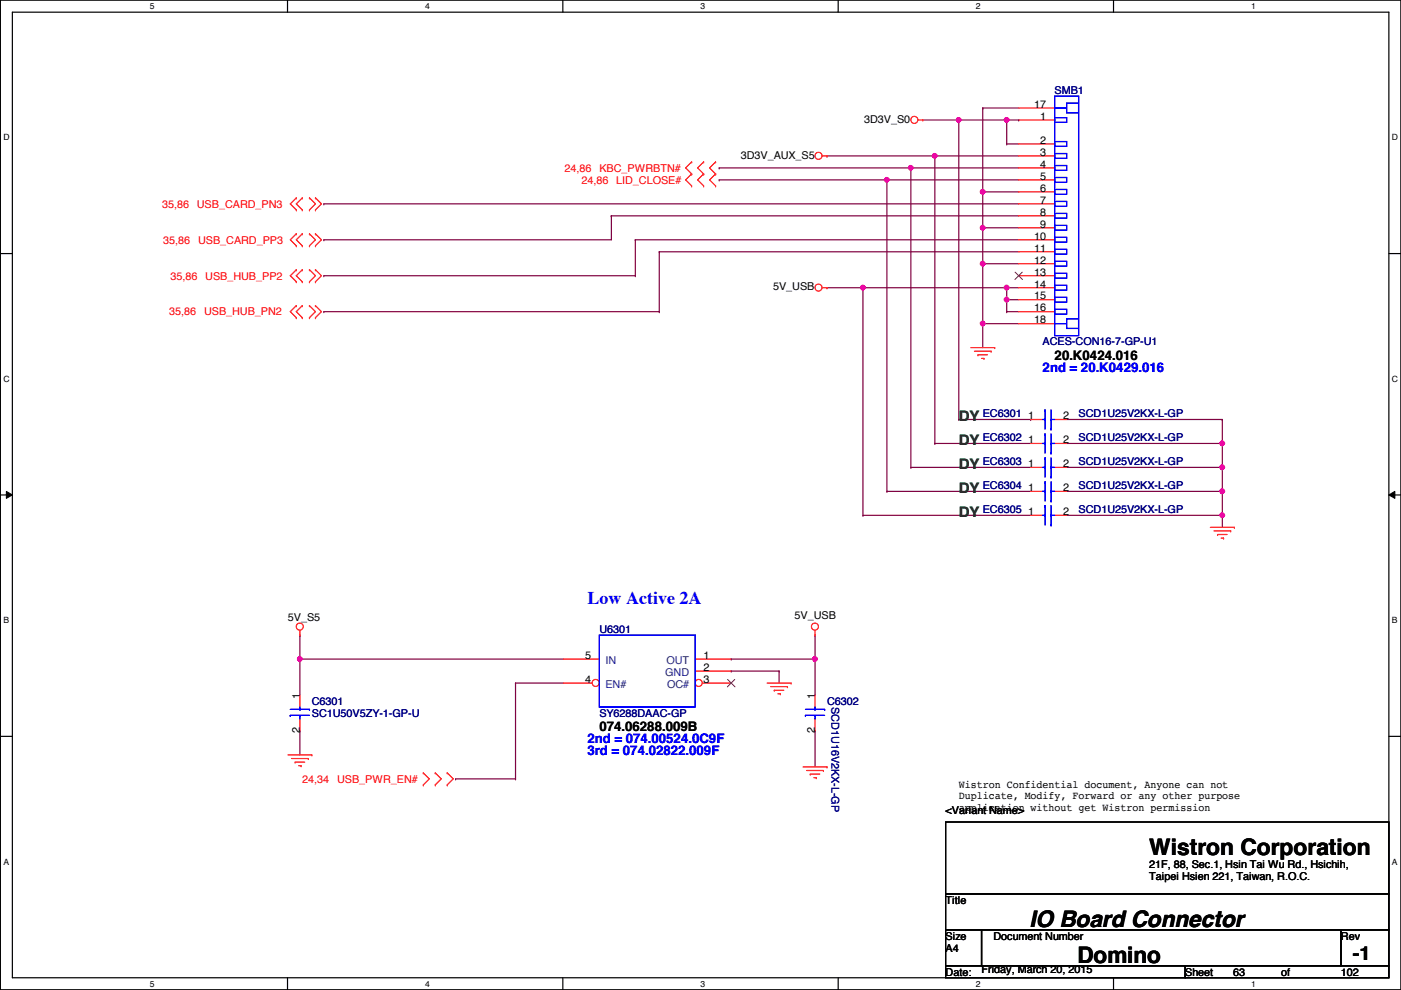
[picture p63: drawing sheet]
<svg xmlns="http://www.w3.org/2000/svg" width="297mm" height="210mm" viewBox="0 0 297 210" stroke-linecap="round" stroke-linejoin="round" font-family="sans-serif">
<defs><g id="words">
<g font-size="4.8">
<text x="243.7" y="181.3">Wistron Corporation</text>
<text x="218.3" y="196.5">IO Board Connector</text>
<text x="228.4" y="204.2">Domino</text>
</g>
<text font-size="4.1" x="286.8" y="203.5">-1</text>
<text font-size="3.8" fill="#00f" x="124.5" y="128">Low Active 2A</text>
<g font-size="3" fill="#008000">
<text x="203.3" y="89.2">DY</text>
<text x="203.3" y="94.3">DY</text>
<text x="203.3" y="99.4">DY</text>
<text x="203.3" y="104.5">DY</text>
<text x="203.3" y="109.6">DY</text>
</g>
<g font-size="2.8">
<text x="223.6" y="76.3">20.K0424.016</text>
<text x="127.1" y="155.1">074.06288.009B</text>
</g>
<g font-size="2.8" fill="#00f">
<text x="221.1" y="78.9">2nd = 20.K0429.016</text>
<text x="124.5" y="157.6">2nd = 074.00524.0C9F</text>
<text x="124.5" y="160.1">3rd = 074.02822.009F</text>
</g>
<g font-size="2.3">
<text x="219.3" y="22.9">17</text>
<text x="183.2" y="26">3D3V_S0</text>
<text x="220.6" y="25.4">1</text>
<text x="157.1" y="33.6">3D3V_AUX_S5</text>
<text x="220.6" y="30.5">2</text>
<text x="220.6" y="33">3</text>
<text x="220.6" y="35.6">4</text>
<text x="220.6" y="38.1">5</text>
<text x="220.6" y="40.6">6</text>
<text x="220.6" y="43.2">7</text>
<text x="220.6" y="45.7">8</text>
<text x="219.3" y="50.8">10</text>
<text x="219.3" y="53.3">11</text>
<text x="220.6" y="48.3">9</text>
<text x="219.3" y="55.9">12</text>
<text x="219.3" y="58.4">13</text>
<text x="163.9" y="61.6">5V_USB</text>
<text x="219.3" y="61">14</text>
<text x="219.3" y="63.5">15</text>
<text x="219.3" y="66">16</text>
<text x="219.3" y="68.6">18</text>
<text x="218" y="88.9">1</text>
<text x="225.4" y="88.9">2</text>
<text x="218" y="94">1</text>
<text x="225.4" y="94">2</text>
<text x="218" y="99.1">1</text>
<text x="225.4" y="99.1">2</text>
<text x="218" y="104.1">1</text>
<text x="225.4" y="104.1">2</text>
<text x="218" y="109.2">1</text>
<text x="225.4" y="109.2">2</text>
<text x="61" y="131.7">5V_S5</text>
<text x="168.5" y="131.1">5V_USB</text>
<text x="124" y="139.7">5</text>
<text x="149.2" y="142.2">2</text>
<text x="149.2" y="139.7">1</text>
<text x="63.5" y="148.1" transform="rotate(-90 63.5 148.1)">1</text>
<text x="124" y="144.8">4</text>
<text x="149.2" y="144.8">3</text>
<text x="172.8" y="148.1" transform="rotate(-90 172.8 148.1)">1</text>
<text x="63.5" y="155.5" transform="rotate(-90 63.5 155.5)">2</text>
<text x="172.8" y="155.5" transform="rotate(-90 172.8 155.5)">2</text>
<text x="203.3" y="167">Wistron Confidential document, Anyone can not</text>
<text x="200.5" y="172.5">&lt;Variant Name&gt;</text>
<text x="203.3" y="169.5">Duplicate, Modify, Forward or any other purpose</text>
<text x="203.3" y="172">application without get Wistron permission</text>
<text x="243.7" y="184">21F, 88, Sec.1, Hsin Tai Wu Rd., Hsichih,</text>
<text x="200.5" y="191.6">Title</text>
<text x="243.7" y="186.6">Taipei Hsien 221, Taiwan, R.O.C.</text>
<text x="200.5" y="199.2">Size</text>
<text x="200.5" y="201.8">A4</text>
<text x="210.6" y="199.2">Document Number</text>
<text x="284.3" y="199.2">Rev</text>
<text x="200.5" y="206.8">Date:</text>
<text x="208.1" y="206.3">Friday, March 20, 2015</text>
<text x="251.3" y="206.8">Sheet</text>
<text x="261.4" y="206.8">63</text>
<text x="271.6" y="206.8">of</text>
<text x="284.3" y="206.8">102</text>
</g>
<g font-size="2.3" fill="#000080">
<text x="223.6" y="19.9">SMB1</text>
<text x="221.1" y="73.2">ACES-CON16-7-GP-U1</text>
<text x="208.4" y="88.5">EC6301</text>
<text x="228.7" y="88.5">SCD1U25V2KX-L-GP</text>
<text x="208.4" y="93.6">EC6302</text>
<text x="228.7" y="93.6">SCD1U25V2KX-L-GP</text>
<text x="208.4" y="98.6">EC6303</text>
<text x="228.7" y="98.6">SCD1U25V2KX-L-GP</text>
<text x="208.4" y="103.7">EC6304</text>
<text x="228.7" y="103.7">SCD1U25V2KX-L-GP</text>
<text x="208.4" y="108.8">EC6305</text>
<text x="228.7" y="108.8">SCD1U25V2KX-L-GP</text>
<text x="127.1" y="134.2">U6301</text>
<text x="66.1" y="149.4">C6301</text>
<text x="175.3" y="149.4">C6302</text>
<text x="176.3" y="149.9" transform="rotate(90 176.3 149.9)">SCD1U16V2KX-L-GP</text>
<text x="66.1" y="152">SC1U50V5ZY-1-GP-U</text>
<text x="127.1" y="152">SY6288DAAC-GP</text>
</g>
<g font-size="2.3" fill="#f00">
<text x="119.7" y="36.4">24,86</text>
<text x="123.3" y="38.9">24,86</text>
<text x="127.1" y="36.4">KBC_PWRBTN#</text>
<text x="130.6" y="38.9">LID_CLOSE#</text>
<text x="34.4" y="44">35,86</text>
<text x="41.7" y="44">USB_CARD_PN3</text>
<text x="34.6" y="51.6">35,86</text>
<text x="42" y="51.6">USB_CARD_PP3</text>
<text x="36.2" y="59.3">35,86</text>
<text x="43.5" y="59.3">USB_HUB_PP2</text>
<text x="35.9" y="66.9">35,86</text>
<text x="43.3" y="66.9">USB_HUB_PN2</text>
<text x="64.1" y="165.9">24,34</text>
<text x="71.5" y="165.9">USB_PWR_EN#</text>
</g>
<g font-size="2.3" fill="#004080">
<text x="128.4" y="140.8">IN</text>
<text x="141.1" y="143.3">GND</text>
<text x="141.3" y="140.8">OUT</text>
<text x="128.4" y="145.9">EN#</text>
<text x="141.4" y="145.9">OC#</text>
</g>
<g font-size="1.8">
<text x="31.8" y="1.9">5</text>
<text x="90.1" y="1.9">4</text>
<text x="148.5" y="1.9">3</text>
<text x="206.9" y="1.9">2</text>
<text x="265.3" y="1.9">1</text>
<text x=".7" y="29.8">D</text>
<text x="295.1" y="29.8">D</text>
<text x=".7" y="80.9">C</text>
<text x="295.1" y="80.9">C</text>
<text x=".7" y="132.1">B</text>
<text x="295.1" y="132.1">B</text>
<text x=".7" y="183.3">A</text>
<text x="295.1" y="183.3">A</text>
<text x="31.8" y="209.2">5</text>
<text x="90.1" y="209.2">4</text>
<text x="148.5" y="209.2">3</text>
<text x="206.9" y="209.2">2</text>
<text x="265.3" y="209.2">1</text>
</g>
</g></defs>
<path d="M.1 0h296.9v209.8h-296.9zM2.6 2.6h291.9v204.7h-291.9z" fill="none" stroke="#000" stroke-width=".25"/>
<g fill="#fff">
<path d="M31.8 .3h1v2h-1z"/>
<path d="M31.8 207.6h1v1.9h-1z"/>
</g>
<path d="M61 0v2.6M61 207.3v2.5" fill="none" stroke="#000" stroke-width=".25"/>
<g fill="#fff">
<path d="M90.1 .3h1v2h-1z"/>
<path d="M90.1 207.6h1v1.9h-1z"/>
</g>
<path d="M119.3 0v2.6M119.3 207.3v2.5" fill="none" stroke="#000" stroke-width=".25"/>
<g fill="#fff">
<path d="M148.5 .3h1v2h-1z"/>
<path d="M148.5 207.6h1v1.9h-1z"/>
</g>
<path d="M177.7 0v2.6M177.7 207.3v2.5" fill="none" stroke="#000" stroke-width=".25"/>
<g fill="#fff">
<path d="M206.9 .3h1v2h-1z"/>
<path d="M206.9 207.6h1v1.9h-1z"/>
</g>
<path d="M236.1 0v2.6M236.1 207.3v2.5" fill="none" stroke="#000" stroke-width=".25"/>
<g fill="#fff">
<path d="M265.3 .3h.9v2h-.9z"/>
<path d="M265.3 207.6h.9v1.9h-.9z"/>
<path d="M.7 28.2h1.3v1.9h-1.3z"/>
<path d="M295.1 28.2h1.3v1.9h-1.3z"/>
<path d="M.7 79.3h1.3v2h-1.3z"/>
<path d="M295.1 79.3h1.3v2h-1.3z"/>
</g>
<path d="M.1 53.8h2.5M294.5 53.8h2.5" fill="none" stroke="#000" stroke-width=".25"/>
<g fill="#fff">
<path d="M.7 130.5h1.2v2h-1.2z"/>
<path d="M295.1 130.5h1.2v2h-1.2z"/>
</g>
<path d="M.1 104.9h2.5M294.5 104.9h2.5" fill="none" stroke="#000" stroke-width=".25"/>
<path d="M1.4 104.2l1.2 .7-1.2 .8zM294.5 104.9l1.2-.7v1.5z" fill="#000"/>
<path d="M1.4 104.2l1.2 .7-1.2 .8zM294.5 104.9l1.2-.7v1.5z" fill="none" stroke="#000" stroke-width=".21"/>
<g fill="#fff">
<path d="M.7 181.7h1.2v2h-1.2z"/>
<path d="M295.1 181.7h1.2v2h-1.2z"/>
</g>
<path d="M.1 156.1h2.5M294.5 156.1h2.5" fill="none" stroke="#000" stroke-width=".25"/>
<path d="M63.6 139.7h55.9M63.6 139.7h.1M63.6 134.7h.1M63.6 134.7v5" fill="none" stroke="#800040" stroke-width=".25"/>
<circle cx="63.6" cy="139.7" r=".49" fill="#f0f"/>
<circle cx="63.6" cy="139.7" r=".49" fill="none" stroke="#f0f" stroke-width=".25"/>
<path d="M155 139.7h17.8M155 139.7h.1M172.8 155h.1M172.8 155v7.6" fill="none" stroke="#800040" stroke-width=".25"/>
<circle cx="172.8" cy="139.7" r=".49" fill="#f0f"/>
<circle cx="172.8" cy="139.7" r=".49" fill="none" stroke="#f0f" stroke-width=".25"/>
<g fill="none" stroke="#800040" stroke-width=".25">
<path d="M208.4 22.9h7.6M208.4 22.9h.1M213.4 30.5h2.6M213.4 30.5h.1M208.4 68.6h.1M208.4 68.6v5.1M63.6 139.7h.1M63.6 139.7v7.7M172.8 139.7h.1M172.8 139.7v7.7M63.6 155h.1M63.6 155v5.1"/>
<path d="M109.3 144.8h10.2M109.3 144.8h.1M109.3 144.8v20.3M96.6 165.1h.1M96.6 165.1h12.7M109.3 165.1h.1"/>
</g>
<circle cx="208.3" cy="68.6" r=".49" fill="#f0f"/>
<circle cx="208.3" cy="68.6" r=".49" fill="none" stroke="#f0f" stroke-width=".25"/>
<g fill="none" stroke="#800040" stroke-width=".25">
<path d="M188 38.1h28M188 38.1h.1M193.1 35.6h22.9M193.1 35.6h.1M208.4 68.6h7.6M208.4 68.6h.1M213.4 63.5h2.6M213.4 66.1h2.6M213.4 61h2.6M213.4 63.5h.1M213.4 66.1h.1M213.4 61h.1"/>
<path d="M213.4 61v5.1"/>
</g>
<circle cx="213.4" cy="63.5" r=".49" fill="#f0f"/>
<circle cx="213.4" cy="63.5" r=".49" fill="none" stroke="#f0f" stroke-width=".25"/>
<circle cx="213.4" cy="61" r=".49" fill="#f0f"/>
<circle cx="213.4" cy="61" r=".49" fill="none" stroke="#f0f" stroke-width=".25"/>
<path d="M198.2 33.1h17.8M198.2 33.1h.1M213.4 25.4h.1M213.4 25.4v5.1M183 61h.1M183 61h30.4" fill="none" stroke="#800040" stroke-width=".25"/>
<circle cx="213.4" cy="25.4" r=".49" fill="#f0f"/>
<circle cx="213.4" cy="25.4" r=".49" fill="none" stroke="#f0f" stroke-width=".25"/>
<path d="M195.7 25.4h7.6M203.3 25.4h.1M213.4 25.4h2.6M216 25.4h.1M208.4 55.9h.1M208.4 55.9v12.7" fill="none" stroke="#800040" stroke-width=".25"/>
<circle cx="208.3" cy="55.9" r=".49" fill="#f0f"/>
<circle cx="208.3" cy="55.9" r=".49" fill="none" stroke="#f0f" stroke-width=".25"/>
<path d="M208.4 22.9h.1M208.4 22.9v17.8M208.4 40.7h7.6M208.4 40.7h.1" fill="none" stroke="#800040" stroke-width=".25"/>
<circle cx="208.3" cy="40.7" r=".49" fill="#f0f"/>
<circle cx="208.3" cy="40.7" r=".49" fill="none" stroke="#f0f" stroke-width=".25"/>
<path d="M68.7 43.2h147.3M68.7 43.2h.1M129.6 45.8h86.4M129.6 45.8h.1M134.7 50.8h81.3M134.7 50.8h.1M139.8 53.4h76.2M139.8 53.4h.1M208.4 55.9h7.6M208.4 55.9h.1M208.4 48.3h.1M208.4 48.3v7.6" fill="none" stroke="#800040" stroke-width=".25"/>
<circle cx="208.3" cy="48.3" r=".49" fill="#f0f"/>
<circle cx="208.3" cy="48.3" r=".49" fill="none" stroke="#f0f" stroke-width=".25"/>
<g fill="none" stroke="#800040" stroke-width=".25">
<path d="M203.3 25.4v63.5M68.7 50.8h.1M129.6 45.8h.1M129.6 45.8v5h-60.9M134.7 58.5h.1M134.7 50.8v7.7M139.8 53.4v12.7M208.4 48.3h7.6M208.4 48.3h.1M208.4 40.7h.1M208.4 40.7v7.6M68.7 66.1h71.1"/>
<path d="M68.7 66.1h.1M139.8 66.1h.1M203.3 88.9h.1"/>
</g>
<circle cx="203.3" cy="25.4" r=".49" fill="#f0f"/>
<circle cx="203.3" cy="25.4" r=".49" fill="none" stroke="#f0f" stroke-width=".25"/>
<path d="M198.2 33.1h.1M198.2 33.1v60.9M203.3 25.4h10.1M213.4 25.4h.1M203.3 88.9h15.2M218.5 88.9h.1" fill="none" stroke="#800040" stroke-width=".25"/>
<circle cx="198.2" cy="33" r=".49" fill="#f0f"/>
<circle cx="198.2" cy="33" r=".49" fill="none" stroke="#f0f" stroke-width=".25"/>
<path d="M193.1 35.6h.1M193.1 35.6v63.5M198.2 94h20.3M198.2 94h.1" fill="none" stroke="#800040" stroke-width=".25"/>
<circle cx="193.1" cy="35.6" r=".49" fill="#f0f"/>
<circle cx="193.1" cy="35.6" r=".49" fill="none" stroke="#f0f" stroke-width=".25"/>
<path d="M188 38.1h.1M188 38.1v66.1M193.1 99.1h.1M193.1 99.1h25.4" fill="none" stroke="#800040" stroke-width=".25"/>
<circle cx="188" cy="38.1" r=".49" fill="#f0f"/>
<circle cx="188" cy="38.1" r=".49" fill="none" stroke="#f0f" stroke-width=".25"/>
<path d="M183 61h.1M183 61v48.3M188 104.2h30.5M188 104.2h.1" fill="none" stroke="#800040" stroke-width=".25"/>
<circle cx="182.9" cy="61" r=".49" fill="#f0f"/>
<circle cx="182.9" cy="61" r=".49" fill="none" stroke="#f0f" stroke-width=".25"/>
<g fill="none" stroke="#800040" stroke-width=".25">
<path d="M226.1 88.9h33.1M226.1 94h33.1M226.1 99.1h33.1M259.2 88.9h.1M259.2 94h.1M259.2 99.1h.1M259.2 88.9v10.2M183 109.3h35.5M183 109.3h.1M226.1 109.3h33.1M226.1 104.2h33.1M259.2 104.2h.1"/>
<path d="M259.2 109.3h.1"/>
</g>
<circle cx="259.1" cy="94" r=".49" fill="#f0f"/>
<circle cx="259.1" cy="94" r=".49" fill="none" stroke="#f0f" stroke-width=".25"/>
<path d="M259.2 109.3h.1M259.2 109.3v2.5" fill="none" stroke="#800040" stroke-width=".25"/>
<circle cx="259.1" cy="109.2" r=".49" fill="#f0f"/>
<circle cx="259.1" cy="109.2" r=".49" fill="none" stroke="#f0f" stroke-width=".25"/>
<path d="M259.2 99.1h.1M259.2 99.1v5.1" fill="none" stroke="#800040" stroke-width=".25"/>
<circle cx="259.1" cy="99.1" r=".49" fill="#f0f"/>
<circle cx="259.1" cy="99.1" r=".49" fill="none" stroke="#f0f" stroke-width=".25"/>
<path d="M68.7 58.5h66M68.7 58.5h.1M175.3 61h.1M175.3 61h7.7M259.2 104.2h.1M259.2 104.2v5.1M172.8 134.7h.1M172.8 134.7v5M155 142.3h10.2M155 142.3h.1M165.2 142.3h.1M165.2 142.3v2.5" fill="none" stroke="#800040" stroke-width=".25"/>
<circle cx="259.1" cy="104.2" r=".49" fill="#f0f"/>
<circle cx="259.1" cy="104.2" r=".49" fill="none" stroke="#f0f" stroke-width=".25"/>
<path d="M152.5 35.6h40.6M152.5 38.1h.1M152.5 35.6h.1M152.5 38.1h35.5M175.3 33.1h.1M175.3 33.1h22.9" fill="none" stroke="#800040" stroke-width=".25"/>
<g fill="none" stroke="#f00" stroke-width=".25">
<path d="M146.6 34.3l-1.2 1.3 1.2 1.3M146.6 36.9l-1.2 1.2 1.2 1.3M146.6 39.4h.1M146.6 36.9h.1M146.6 34.3h.1M149.2 36.9l-1.3 1.2 1.3 1.3M149.2 34.3l-1.3 1.3 1.3 1.3M149.2 36.9h.1M149.2 39.4h.1M149.2 34.3h.1M151.7 34.3l-1.3 1.3 1.3 1.3M151.7 36.9l-1.3 1.2 1.3 1.3"/>
<path d="M151.7 39.4h.1M151.7 36.9h.1M151.7 34.3h.1M174.3 33.1h1M175.3 33.1h.1M194.6 25.4h1.1M195.7 25.4h.1M216 25.4h7.6M216 33.1h7.6M216 30.5h7.6M216 35.6h7.6M216 38.1h7.6"/>
<path d="M216 22.9h7.6M62.8 49.6l-1.3 1.2 1.3 1.3M62.8 42l-1.3 1.2 1.3 1.3M62.8 57.2l-1.3 1.3 1.3 1.2M62.8 52.1h.1M62.8 49.6h.1M62.8 44.5h.1M62.8 42h.1M62.8 59.7h.1M62.8 57.2h.1M64.1 49.6h.1M64.1 52.1h.1"/>
<path d="M64.1 42h.1M64.1 44.5h.1M64.1 57.2h.1M64.1 59.7h.1M64.1 49.6l-1.3 1.2 1.3 1.3M64.1 42l-1.3 1.2 1.3 1.3M64.1 57.2l-1.3 1.3 1.3 1.2M65.6 52.1h.1M65.6 49.6h.1M65.6 44.5h.1M65.6 42h.1M65.6 59.7h.1"/>
<path d="M65.6 57.2h.1M65.6 49.6l1.3 1.2-1.3 1.3M65.6 42l1.3 1.2-1.3 1.3M65.6 57.2l1.3 1.3-1.3 1.2M66.9 49.6l1.3 1.2-1.3 1.3M66.9 42l1.3 1.2-1.3 1.3M66.9 57.2l1.3 1.3-1.3 1.2M66.9 52.1h.1M66.9 49.6h.1M66.9 44.5h.1M66.9 42h.1M66.9 59.7h.1"/>
<path d="M66.9 57.2h.1M216 40.7h7.6M216 43.2h7.6M216 45.8h7.6M216 48.3h7.6M216 50.8h7.6M216 53.4h7.6M216 55.9h7.6M216 58.5h7.6M62.8 64.8l-1.3 1.3 1.3 1.3M62.8 67.4h.1M62.8 64.8h.1"/>
<path d="M64.1 64.8h.1M64.1 67.4h.1M64.1 64.8l-1.3 1.3 1.3 1.3M65.6 67.4h.1M65.6 64.8h.1M65.6 64.8l1.3 1.3-1.3 1.3M66.9 64.8l1.3 1.3-1.3 1.3M66.9 67.4h.1M66.9 64.8h.1M174.3 61h1M175.3 61h.1M205.8 73.7h5.1"/>
<path d="M206.6 74.5h3.5M207.3 75.2h.1M207.3 75.2h2.1M208.1 76h.5M208.6 76h.1M210.1 74.5h.1M210.9 73.7h.1M216 61h7.6M216 63.5h7.6M216 66.1h7.6M216 68.6h7.6M218.5 88.9h2.6"/>
<path d="M223.6 88.9h2.5M218.5 109.3h2.6M218.5 104.2h2.6M223.6 109.3h2.5M223.6 104.2h2.5M256.6 111.8h5.1M257.4 112.6h3.5M258.1 113.3h.1M258.1 113.3h2.1M258.9 114.1h.5M259.4 114.1h.1M260.9 112.6h.1"/>
<path d="M261.7 111.8h.1M63.6 134.7h.1M63.6 133.6v1.1M147.4 139.7h7.6M172.8 134.7h.1M172.8 133.6v1.1M147.4 142.3h7.6M162.6 144.8h5.1M163.4 145.6h3.6M164.2 146.3h.1M164.2 146.3h2M164.9 147.1h.5"/>
<path d="M165.4 147.1h.1M167 145.6h.1M167.7 144.8h.1M61 160.1h5.1M61.8 160.8h3.6M62.6 161.6h2M62.6 161.6h.1M63.3 162.3h.5M63.8 162.3h.1M65.4 160.8h.1M66.1 160.1h.1M89.7 166.4h.1"/>
<path d="M89.7 163.9h.1M89.7 163.9l1.3 1.2-1.3 1.3M92.3 163.9h.1M92.3 166.4h.1M92.3 163.9l1.3 1.2-1.3 1.3M94.8 166.4h.1M94.8 163.9h.1M94.8 163.9l1.3 1.2-1.3 1.3M170.3 162.6h5M171 163.4h3.6M171.8 164.1h.1M171.8 164.1h2"/>
<path d="M172.5 164.9h.6M173.1 164.9h.1M174.6 163.4h.1M175.3 162.6h.1"/>
<circle cx="173.5" cy="33" r=".75"/>
<circle cx="193.9" cy="25.4" r=".75"/>
<circle cx="173.5" cy="61" r=".75"/>
<circle cx="63.6" cy="132.9" r=".75"/>
<circle cx="172.8" cy="132.9" r=".75"/>
</g>
<path d="M200.5 174.3h94v15.2h-94zM200.5 189.5h94v7.6h-94zM200.5 197.1h7.6v7.7h-7.6zM208.1 197.1h76.2v7.7h-76.2zM284.3 197.1h10.2v7.7h-10.2zM200.5 204.8h50.8v2.5h-50.8zM251.3 204.8h43.2v2.5h-43.2z" fill="none" stroke="#000" stroke-width=".25"/>
<g fill="none" stroke="#00f" stroke-width=".25">
<path d="M223.6 24.9h2.5v1.1h-2.5zM223.6 35.1h2.5v1h-2.5zM223.6 30h2.5v1h-2.5zM223.6 32.6h2.5v1h-2.5zM223.6 37.6h2.5v1.1h-2.5zM223.6 20.4h5.1v50.8h-5.1zM223.6 22.9h.1M223.6 22.9h2.5M226.1 21.9h2.6v2h-2.6zM223.6 40.2h2.5v1h-2.5zM223.6 42.7h2.5v1h-2.5zM223.6 45.3h2.5v1h-2.5z"/>
<path d="M223.6 47.8h2.5v1h-2.5zM223.6 50.3h2.5v1.1h-2.5zM223.6 52.9h2.5v1h-2.5zM223.6 55.4h2.5v1h-2.5zM223.6 58h2.5v1h-2.5zM223.6 60.5h2.5v1h-2.5zM223.6 63h2.5v1.1h-2.5zM223.6 65.6h2.5v1h-2.5zM223.6 68.6h.1M223.6 68.6h2.5M226.1 67.6h2.6v2h-2.6zM221.1 88.9h.5"/>
<path d="M221.6 88.9h.1M221.6 86.9h.1M221.6 86.9v4.1M222.8 88.9h.1M222.8 91h.1M222.8 86.9v4.1M222.8 88.9h.8M221.1 109.3h.5M221.1 104.2h.5M221.6 109.3h.1M221.6 107.2h.1M221.6 104.2h.1"/>
<path d="M221.6 102.2h.1M221.6 102.2v4M221.6 107.2v4.1M222.8 109.3h.1M222.8 111.3h.1M222.8 104.2h.1M222.8 106.2h.1M222.8 102.2v4M222.8 107.2v4.1M222.8 109.3h.8M222.8 104.2h.8"/>
</g>
<path d="M215.2 57.7l1.6 1.6M216.7 57.7l-1.5 1.6" fill="none" stroke="#804000" stroke-width=".21"/>
<circle cx="148.1" cy="144.8" r=".75" fill="#fff"/>
<g fill="none" stroke="#f00" stroke-width=".25">
<path d="M148.9 144.8h6.1"/>
<circle cx="148.1" cy="144.8" r=".75"/>
</g>
<path d="M154.3 144.1l1.5 1.5M155.8 144.1l-1.6 1.5" fill="none" stroke="#804000" stroke-width=".21"/>
<circle cx="126.3" cy="144.8" r=".75" fill="#fff"/>
<g fill="none" stroke="#f00" stroke-width=".25">
<path d="M218.5 99.1h2.6M218.5 94h2.6M223.6 99.1h2.5M223.6 94h2.5M119.5 139.7h7.6M63.6 147.4v2.5M63.6 152.4v2.6M119.5 144.8h6.1M172.8 147.4v2.5M172.8 152.4v2.6"/>
<circle cx="126.3" cy="144.8" r=".75"/>
</g>
<g fill="none" stroke="#00f" stroke-width=".25">
<path d="M221.1 99.1h.5M221.1 94h.5M221.6 99.1h.1M221.6 97.1h.1M221.6 94h.1M221.6 92h.1M221.6 92v4.1M221.6 97.1v4M222.8 99.1h.1M222.8 94h.1M222.8 96.1h.1M222.8 92v4.1"/>
<path d="M222.8 97.1v4M222.8 99.1h.8M222.8 94h.8M222.8 101.1h.1M127.1 134.7h20.3v15.2h-20.3zM61.5 151.7h.1M61.5 150.4h4.1M61.5 151.7h4.1M63.6 150.4h.1M63.6 151.7h.1M63.6 149.9v.5M63.6 151.7v.7"/>
<path d="M65.6 150.4h.1M170.8 151.7h.1M170.8 150.4h4M170.8 151.7h4M172.8 150.4h.1M172.8 151.7h.1M172.8 149.9v.5M172.8 151.7v.7M174.8 150.4h.1"/>
</g>
<circle cx="63.6" cy="139.7" r=".49" fill="#f0f"/>
<circle cx="63.6" cy="139.7" r=".49" fill="none" stroke="#f0f" stroke-width=".25"/>
<circle cx="172.8" cy="139.7" r=".49" fill="#f0f"/>
<circle cx="172.8" cy="139.7" r=".49" fill="none" stroke="#f0f" stroke-width=".25"/>
<circle cx="208.3" cy="68.6" r=".49" fill="#f0f"/>
<circle cx="208.3" cy="68.6" r=".49" fill="none" stroke="#f0f" stroke-width=".25"/>
<circle cx="213.4" cy="63.5" r=".49" fill="#f0f"/>
<circle cx="213.4" cy="63.5" r=".49" fill="none" stroke="#f0f" stroke-width=".25"/>
<circle cx="213.4" cy="61" r=".49" fill="#f0f"/>
<circle cx="213.4" cy="61" r=".49" fill="none" stroke="#f0f" stroke-width=".25"/>
<circle cx="213.4" cy="25.4" r=".49" fill="#f0f"/>
<circle cx="213.4" cy="25.4" r=".49" fill="none" stroke="#f0f" stroke-width=".25"/>
<circle cx="208.3" cy="55.9" r=".49" fill="#f0f"/>
<circle cx="208.3" cy="55.9" r=".49" fill="none" stroke="#f0f" stroke-width=".25"/>
<circle cx="208.3" cy="40.7" r=".49" fill="#f0f"/>
<circle cx="208.3" cy="40.7" r=".49" fill="none" stroke="#f0f" stroke-width=".25"/>
<circle cx="208.3" cy="48.3" r=".49" fill="#f0f"/>
<circle cx="208.3" cy="48.3" r=".49" fill="none" stroke="#f0f" stroke-width=".25"/>
<circle cx="203.3" cy="25.4" r=".49" fill="#f0f"/>
<circle cx="203.3" cy="25.4" r=".49" fill="none" stroke="#f0f" stroke-width=".25"/>
<circle cx="198.2" cy="33" r=".49" fill="#f0f"/>
<circle cx="198.2" cy="33" r=".49" fill="none" stroke="#f0f" stroke-width=".25"/>
<circle cx="193.1" cy="35.6" r=".49" fill="#f0f"/>
<circle cx="193.1" cy="35.6" r=".49" fill="none" stroke="#f0f" stroke-width=".25"/>
<circle cx="188" cy="38.1" r=".49" fill="#f0f"/>
<circle cx="188" cy="38.1" r=".49" fill="none" stroke="#f0f" stroke-width=".25"/>
<circle cx="182.9" cy="61" r=".49" fill="#f0f"/>
<circle cx="182.9" cy="61" r=".49" fill="none" stroke="#f0f" stroke-width=".25"/>
<circle cx="259.1" cy="94" r=".49" fill="#f0f"/>
<circle cx="259.1" cy="94" r=".49" fill="none" stroke="#f0f" stroke-width=".25"/>
<circle cx="259.1" cy="109.2" r=".49" fill="#f0f"/>
<circle cx="259.1" cy="109.2" r=".49" fill="none" stroke="#f0f" stroke-width=".25"/>
<circle cx="259.1" cy="99.1" r=".49" fill="#f0f"/>
<circle cx="259.1" cy="99.1" r=".49" fill="none" stroke="#f0f" stroke-width=".25"/>
<circle cx="259.1" cy="104.2" r=".49" fill="#f0f"/>
<circle cx="259.1" cy="104.2" r=".49" fill="none" stroke="#f0f" stroke-width=".25"/>
<use href="#words"/>
</svg>
